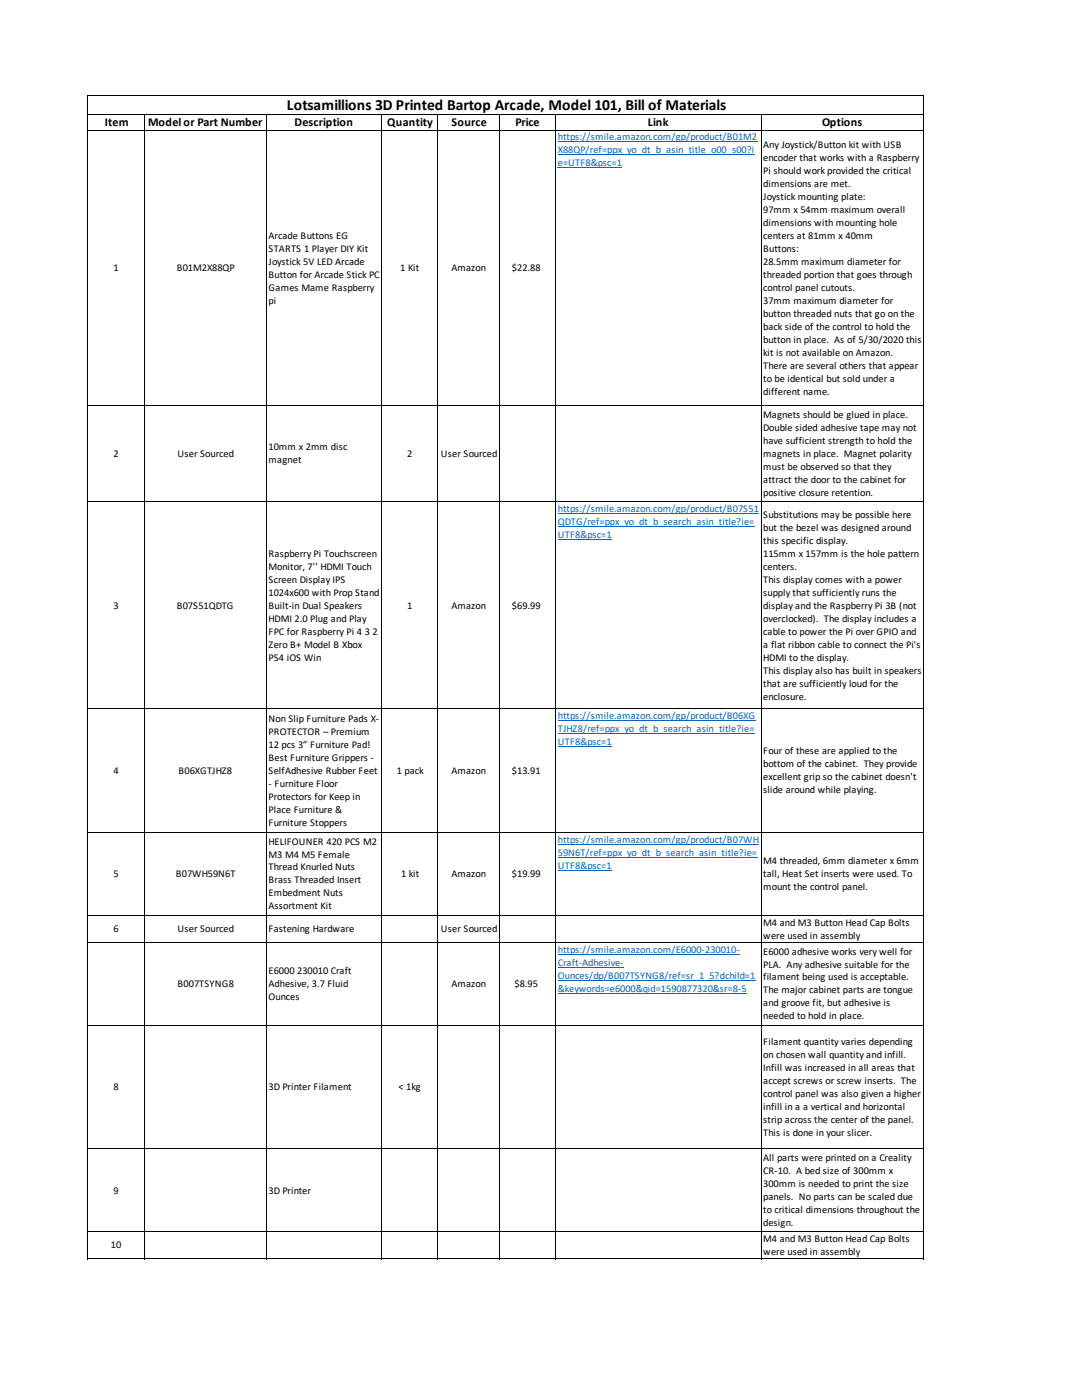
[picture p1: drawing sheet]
<svg xmlns="http://www.w3.org/2000/svg" width="216mm" height="279mm" viewBox="0 0 216 279" stroke-linecap="round" stroke-linejoin="round" font-family="sans-serif">
<defs><g id="words">
<text font-size="3.1" x="57.2" y="22">Lotsamillions 3D Printed Bartop Arcade, Model 101, Bill of Materials</text>
<g font-size="2.4">
<text x="20.9" y="25.2">Item</text>
<text x="29.6" y="25.2">Model or Part Number</text>
<text x="58.8" y="25.2">Description</text>
<text x="77.3" y="25.2">Quantity</text>
<text x="90.1" y="25.2">Source</text>
<text x="102.9" y="25.2">Price</text>
<text x="129.3" y="25.2">Link</text>
<text x="164" y="25.2">Options</text>
</g>
<g font-size="2.1" fill="#0563c1">
<text x="111.3" y="28">https://smile.amazon.com/gp/product/B01M2</text>
<text x="111.3" y="30.6">X88QP/ref=ppx_yo_dt_b_asin_title_o00_s00?i</text>
<text x="111.3" y="33.2">e=UTF8&amp;psc=1</text>
<text x="111.3" y="102.2">https://smile.amazon.com/gp/product/B07S51</text>
<text x="111.3" y="104.8">QDTG/ref=ppx_yo_dt_b_search_asin_title?ie=</text>
<text x="111.3" y="107.3">UTF8&amp;psc=1</text>
<text x="111.3" y="143.5">https://smile.amazon.com/gp/product/B06XG</text>
<text x="111.3" y="146.1">TJHZ8/ref=ppx_yo_dt_b_search_asin_title?ie=</text>
<text x="111.3" y="148.7">UTF8&amp;psc=1</text>
<text x="111.3" y="168.2">https://smile.amazon.com/gp/product/B07WH</text>
<text x="111.3" y="170.8">59N6T/ref=ppx_yo_dt_b_search_asin_title?ie=</text>
<text x="111.3" y="173.4">UTF8&amp;psc=1</text>
<text x="111.3" y="190.1">https://smile.amazon.com/E6000-230010-</text>
<text x="111.3" y="192.7">Craft-Adhesive-</text>
<text x="111.3" y="195.3">Ounces/dp/B007TSYNG8/ref=sr_1_5?dchild=1</text>
<text x="111.3" y="197.9">&amp;keywords=e6000&amp;qid=1590877320&amp;sr=8-5</text>
</g>
<g font-size="2.1">
<text x="152.3" y="29.6">Any Joystick/Button kit with USB</text>
<text x="152.3" y="32.2">encoder that works with a Raspberry</text>
<text x="152.3" y="34.7">Pi should work provided the critical</text>
<text x="152.3" y="37.3">dimensions are met.</text>
<text x="152.3" y="39.9">Joystick mounting plate:</text>
<text x="53.6" y="47.7">Arcade Buttons EG</text>
<text x="152.3" y="42.5">97mm x 54mm maximum overall</text>
<text x="152.3" y="45.1">dimensions with mounting hole</text>
<text x="152.3" y="47.7">centers at 81mm x 40mm</text>
<text x="53.6" y="50.3">STARTS 1 Player DIY Kit</text>
<text x="53.6" y="52.9">Joystick 5V LED Arcade</text>
<text x="152.3" y="50.3">Buttons:</text>
<text x="152.3" y="52.9">28.5mm maximum diameter for</text>
<text x="22.6" y="54.1">1</text>
<text x="35.3" y="54.1">B01M2X88QP</text>
<text x="53.6" y="55.5">Button for Arcade Stick PC</text>
<text x="53.6" y="58.1">Games Mame Raspberry</text>
<text x="79.9" y="54.1">1 Kit</text>
<text x="90.1" y="54.1">Amazon</text>
<text x="102.2" y="54.1">$22.88</text>
<text x="152.3" y="55.5">threaded portion that goes through</text>
<text x="152.3" y="58.1">control panel cutouts.</text>
<text x="53.6" y="60.7">pi</text>
<text x="152.3" y="60.7">37mm maximum diameter for</text>
<text x="152.3" y="63.3">button threaded nuts that go on the</text>
<text x="152.3" y="65.9">back side of the control to hold the</text>
<text x="152.3" y="68.5">button in place. As of 5/30/2020 this</text>
<text x="152.3" y="71">kit is not available on Amazon.</text>
<text x="152.3" y="73.6">There are several others that appear</text>
<text x="152.3" y="76.2">to be identical but sold under a</text>
<text x="152.3" y="78.8">different name.</text>
<text x="152.3" y="83.5">Magnets should be glued in place.</text>
<text x="53.6" y="89.9">10mm x 2mm disc</text>
<text x="152.3" y="86.1">Double sided adhesive tape may not</text>
<text x="152.3" y="88.7">have sufficient strength to hold the</text>
<text x="22.6" y="91.3">2</text>
<text x="35.4" y="91.3">User Sourced</text>
<text x="53.6" y="92.5">magnet</text>
<text x="81.2" y="91.3">2</text>
<text x="88" y="91.3">User Sourced</text>
<text x="152.3" y="91.3">magnets in place. Magnet polarity</text>
<text x="152.3" y="93.9">must be observed so that they</text>
<text x="152.3" y="96.5">attract the door to the cabinet for</text>
<text x="152.3" y="99">positive closure retention.</text>
<text x="152.3" y="103.4">Substitutions may be possible here</text>
<text x="152.3" y="106">but the bezel was designed around</text>
<text x="53.6" y="111.1">Raspberry Pi Touchscreen</text>
<text x="53.6" y="113.7">Monitor, 7'' HDMI Touch</text>
<text x="152.3" y="108.6">this specific display.</text>
<text x="152.3" y="111.1">115mm x 157mm is the hole pattern</text>
<text x="152.3" y="113.7">centers.</text>
<text x="53.6" y="116.3">Screen Display IPS</text>
<text x="53.6" y="118.9">1024x600 with Prop Stand</text>
<text x="152.3" y="116.3">This display comes with a power</text>
<text x="152.3" y="118.9">supply that sufficiently runs the</text>
<text x="22.6" y="121.5">3</text>
<text x="35.3" y="121.5">B07S51QDTG</text>
<text x="53.6" y="121.5">Built-in Dual Speakers</text>
<text x="53.6" y="124.1">HDMI 2.0 Plug and Play</text>
<text x="81.2" y="121.5">1</text>
<text x="90.1" y="121.5">Amazon</text>
<text x="102.2" y="121.5">$69.99</text>
<text x="152.3" y="121.5">display and the Raspberry Pi 3B (not</text>
<text x="152.3" y="124.1">overclocked). The display includes a</text>
<text x="53.6" y="126.7">FPC for Raspberry Pi 4 3 2</text>
<text x="53.6" y="129.3">Zero B+ Model B Xbox</text>
<text x="53.6" y="131.9">PS4 iOS Win</text>
<text x="152.3" y="126.7">cable to power the Pi over GPIO and</text>
<text x="152.3" y="129.3">a flat ribbon cable to connect the Pi's</text>
<text x="152.3" y="131.9">HDMI to the display.</text>
<text x="152.3" y="134.5">This display also has built in speakers</text>
<text x="152.3" y="137.1">that are sufficiently loud for the</text>
<text x="152.3" y="139.7">enclosure.</text>
<text x="53.6" y="144.2">Non Slip Furniture Pads X-</text>
<text x="53.6" y="146.8">PROTECTOR – Premium</text>
<text x="53.6" y="149.4">12 pcs 3” Furniture Pad!</text>
<text x="22.6" y="154.5">4</text>
<text x="35.6" y="154.5">B06XGTJHZ8</text>
<text x="53.6" y="151.9">Best Furniture Grippers -</text>
<text x="53.6" y="154.5">SelfAdhesive Rubber Feet</text>
<text x="79.2" y="154.5">1 pack</text>
<text x="90.1" y="154.5">Amazon</text>
<text x="102.2" y="154.5">$13.91</text>
<text x="152.3" y="150.6">Four of these are applied to the</text>
<text x="152.3" y="153.2">bottom of the cabinet. They provide</text>
<text x="152.3" y="155.7">excellent grip so the cabinet doesn't</text>
<text x="53.6" y="157.1">- Furniture Floor</text>
<text x="53.6" y="159.7">Protectors for Keep in</text>
<text x="152.3" y="158.3">slide around while playing.</text>
<text x="53.6" y="162.3">Place Furniture &amp;</text>
<text x="53.6" y="164.9">Furniture Stoppers</text>
<text x="53.6" y="168.5">HELIFOUNER 420 PCS M2</text>
<text x="53.6" y="171.1">M3 M4 M5 Female</text>
<text x="53.6" y="173.7">Thread Knurled Nuts</text>
<text x="152.3" y="172.5">M4 threaded, 6mm diameter x 6mm</text>
<text x="22.6" y="175.1">5</text>
<text x="35.1" y="175.1">B07WH59N6T</text>
<text x="53.6" y="176.3">Brass Threaded Insert</text>
<text x="53.6" y="178.9">Embedment Nuts</text>
<text x="80" y="175.1">1 kit</text>
<text x="90.1" y="175.1">Amazon</text>
<text x="102.2" y="175.1">$19.99</text>
<text x="152.3" y="175.1">tall, Heat Set inserts were used. To</text>
<text x="152.3" y="177.7">mount the control panel.</text>
<text x="22.6" y="186">6</text>
<text x="35.4" y="186">User Sourced</text>
<text x="53.6" y="181.5">Assortment Kit</text>
<text x="53.6" y="186">Fastening Hardware</text>
<text x="88" y="186">User Sourced</text>
<text x="152.3" y="184.8">M4 and M3 Button Head Cap Bolts</text>
<text x="152.3" y="187.4">were used in assembly</text>
<text x="152.3" y="190.5">E6000 adhesive works very well for</text>
<text x="35.4" y="197.1">B007TSYNG8</text>
<text x="53.6" y="194.5">E6000 230010 Craft</text>
<text x="53.6" y="197.1">Adhesive, 3.7 Fluid</text>
<text x="90.1" y="197.1">Amazon</text>
<text x="102.7" y="197.1">$8.95</text>
<text x="152.3" y="193.1">PLA. Any adhesive suitable for the</text>
<text x="152.3" y="195.7">filament being used is acceptable.</text>
<text x="53.6" y="199.7">Ounces</text>
<text x="152.3" y="198.3">The major cabinet parts are tongue</text>
<text x="152.3" y="200.9">and groove fit, but adhesive is</text>
<text x="152.3" y="203.5">needed to hold in place.</text>
<text x="152.3" y="208.5">Filament quantity varies depending</text>
<text x="152.3" y="211.1">on chosen wall quantity and infill.</text>
<text x="152.3" y="213.7">Infill was increased in all areas that</text>
<text x="22.6" y="217.6">8</text>
<text x="53.6" y="217.6">3D Printer Filament</text>
<text x="79.5" y="217.6">&lt; 1kg</text>
<text x="152.3" y="216.2">accept screws or screw inserts. The</text>
<text x="152.3" y="218.8">control panel was also given a higher</text>
<text x="152.3" y="221.4">infill in a a vertical and horizontal</text>
<text x="152.3" y="224">strip across the center of the panel.</text>
<text x="152.3" y="226.6">This is done in your slicer.</text>
<text x="152.3" y="231.6">All parts were printed on a Creality</text>
<text x="22.6" y="238.2">9</text>
<text x="53.6" y="238.2">3D Printer</text>
<text x="152.3" y="234.2">CR-10. A bed size of 300mm x</text>
<text x="152.3" y="236.8">300mm is needed to print the size</text>
<text x="152.3" y="239.4">panels. No parts can be scaled due</text>
<text x="152.3" y="242">to critical dimensions throughout the</text>
<text x="152.3" y="244.6">design.</text>
<text x="22.1" y="249.1">10</text>
<text x="152.3" y="247.9">M4 and M3 Button Head Cap Bolts</text>
<text x="152.3" y="250.5">were used in assembly</text>
</g>
</g></defs>
<g fill="none" stroke="#0563c1" stroke-width=".2">
<path d="M111.3 28.3h39.8M111.3 30.9h39.3M111.3 33.4h12.8M111.3 102.4h40.1M111.3 105h39.3M111.3 107.6h10.7M111.3 143.7h39.4M111.3 146.3h39.3M111.3 148.9h10.7M111.3 168.5h40.1M111.3 171h39.8M111.3 173.6h10.7"/>
<path d="M111.3 190.4h36.3M111.3 193h13.2M111.3 195.6h39.4M111.3 198.2h37.7"/>
</g>
<g fill="none" stroke="#000" stroke-width=".2">
<path d="M17.5 19v232.3M17.6 19.1h166.8M184.4 19.2v232.1M17.6 22.9h166.8M17.6 26h166.8M28.8 23v228.3M53.2 23v228.3M76.1 23v228.3M87.4 23v228.3M99.7 23v228.3M110.9 23v228.3M151.9 23v228.3"/>
<path d="M17.6 81h166.8M17.6 100.2h166.8M17.6 141.5h166.8M17.6 166.2h166.8M17.6 182.6h166.8M17.6 188.2h166.8M17.6 204.6h166.8M17.6 229.3h166.8M17.6 245.7h166.8M17.6 251.3h166.8"/>
</g>
<use href="#words"/>
</svg>
